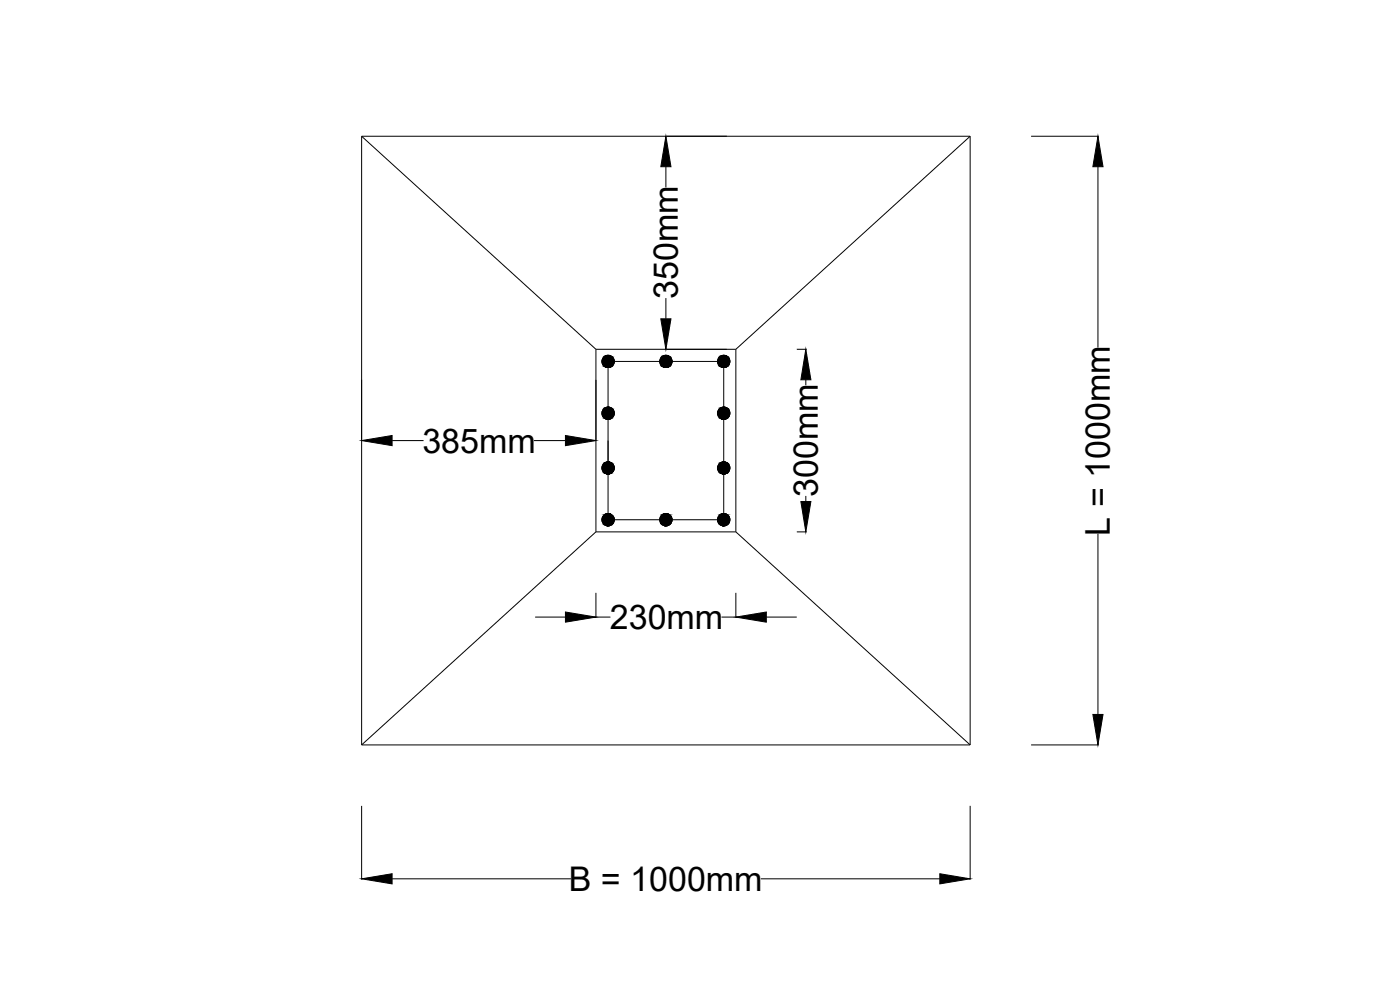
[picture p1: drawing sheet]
<svg xmlns="http://www.w3.org/2000/svg" width="420mm" height="297mm" viewBox="0 0 420 297" stroke-linecap="round" stroke-linejoin="round" font-family="sans-serif">
<defs><g id="words">
<g font-size="10.2">
<text x="203.4" y="89.7" transform="rotate(-90 203.4 89.7)">350mm</text>
<text x="126.8" y="135.8">385mm</text>
<text x="245.5" y="149.1" transform="rotate(-90 245.5 149.1)">300mm</text>
<text x="333.1" y="160.8" transform="rotate(-90 333.1 160.8)">L = 1000mm</text>
<text x="183" y="188.8">230mm</text>
<text x="170.7" y="267.3">B = 1000mm</text>
</g>
</g></defs>
<!-- layer: 0 -->
<g fill="none" stroke="#000" stroke-width=".3">
<path d="M108.5 40.9h182.7M108.5 40.9v182.6M108.5 40.9l70.3 63.9M199.8 50v6.2M291.2 40.9v182.6M291.2 40.9l-70.4 63.9M309.4 40.9h20.4M329.5 50v54.3M199.8 89.4v6.3M178.8 104.8h42M178.8 104.8v54.8M182.5 110.3v11.9"/>
<path d="M184.3 108.4h13.7M201.7 108.4h13.7M217.2 110.3v11.9M220.8 104.8v54.8M239.1 104.8h3M241.8 113.9v1.7M117.7 132.2h9.4M160.3 132.2h9.4M182.5 125.8v12.8M217.2 125.8v12.8M178.8 159.6h42M178.8 159.6l-70.3 63.9"/>
<path d="M182.5 142.3v11.8M184.3 155.9h13.7M201.7 155.9h13.7M217.2 142.3v11.8M220.8 159.6l70.4 63.9M239.1 159.6h3M241.8 148.8v1.7M178.8 177.9v7.5M220.8 177.9v7.5M329.5 160.1v54.3M160.6 185.2h9.1M178.8 185.2h4.4"/>
<path d="M216.5 185.2h4.3M230 185.2h9.1M108.5 223.5h182.7M309.4 223.5h20.4M108.5 241.8v22.1M291.2 241.8v22.1M117.7 263.7h53.7M228.3 263.7h53.8"/>
<circle cx="182.5" cy="108.4" r="1.84"/>
<circle cx="199.9" cy="108.4" r="1.84"/>
<circle cx="217.2" cy="108.4" r="1.84"/>
<circle cx="182.5" cy="124" r="1.84"/>
<circle cx="217.2" cy="124" r="1.84"/>
<circle cx="182.5" cy="140.4" r="1.84"/>
<circle cx="182.5" cy="155.9" r="1.84"/>
<circle cx="199.9" cy="155.9" r="1.84"/>
<circle cx="217.2" cy="155.9" r="1.84"/>
<circle cx="217.2" cy="140.4" r="1.84"/>
</g>
<g fill="#000" stroke="#000" stroke-width=".3">
<path d="M199.8 40.9l1.6 9.1h-3.1zM329.5 40.9l1.5 9.1h-3zM198.3 95.7h3.1l-1.6 9.1zM241.8 104.8l1.6 9.1h-3zM108.5 132.2l9.2-1.5v3zM169.7 130.7l9.1 1.5-9.1 1.5zM240.4 150.5h3l-1.6 9.1zM169.7 183.6l9.1 1.6-9.1 1.5zM220.8 185.2l9.2-1.6v3.1zM328 214.4h3l-1.5 9.1zM108.5 263.7l9.2-1.5v3zM282.1 262.2l9.1 1.5-9.1 1.5z"/>
<path d="M182.3 106.6l.7 .1zM182 106.7h1z"/>
<path d="M182 106.7l1.3 .1zM181.7 106.8h1.6z"/>
<path d="M182 110.2h1zM182 110.2l.7 .1z"/>
<path d="M181.7 106.8l1.9 .2zM181.4 107l.3-.2 1.9 .2z"/>
<path d="M181.7 110.1h1.6zM181.7 110.1l1.3 .1z"/>
<path d="M181.4 107l2.4 .2-.2-.2zM181.4 107l2.4 .2h-2.6z"/>
<path d="M181.4 109.9l1.9 .2 .3-.2zM181.4 109.9l1.9 .2z"/>
<path d="M181.2 107.2l2.9 .3-.3-.3zM181.2 107.2l2.9 .3h-3.1z"/>
<path d="M181.2 109.7l2.4 .2 .2-.2zM181.2 109.7l2.4 .2h-2.2z"/>
<path d="M181 107.5l3.2 .3-.1-.3zM181 107.5l3.2 .3h-3.4z"/>
<path d="M181 109.4l2.8 .3 .3-.3zM181 109.4l2.8 .3h-2.6z"/>
<path d="M180.8 107.8l3.5 .3-.1-.3zM180.8 107.8l3.5 .3h-3.6z"/>
<path d="M180.8 109.1l3.3 .3 .1-.3zM180.8 109.1l3.3 .3h-3.1z"/>
<path d="M180.7 108.1l3.6 .3v-.3zM180.7 108.1l3.6 .3h-3.6z"/>
<path d="M180.7 108.8l3.5 .3 .1-.3zM180.7 108.8l3.5 .3h-3.4z"/>
<path d="M180.7 108.4l3.6 .4v-.4zM180.7 108.4l3.6 .4h-3.6z"/>
<path d="M199.7 106.6l.6 .1zM199.3 106.7h1z"/>
<path d="M199.3 106.7l1.3 .1zM199 106.8h1.6z"/>
<path d="M199.3 110.2h1zM199.3 110.2l.7 .1z"/>
<path d="M199 106.8l1.9 .2zM198.7 107l.3-.2 1.9 .2z"/>
<path d="M199 110.1h1.6zM199 110.1l1.3 .1z"/>
<path d="M198.7 107l2.5 .2-.3-.2zM198.5 107.2l.2-.2 2.5 .2z"/>
<path d="M198.7 109.9l1.9 .2 .3-.2zM198.7 109.9l1.9 .2z"/>
<path d="M198.5 107.2l2.9 .3-.2-.3zM198.5 107.2l2.9 .3h-3.1z"/>
<path d="M198.5 109.7l2.4 .2 .3-.2zM198.5 109.7l2.4 .2h-2.2z"/>
<path d="M198.3 107.5l3.2 .3-.1-.3zM198.3 107.5l3.2 .3h-3.4z"/>
<path d="M198.3 109.4l2.9 .3 .2-.3zM198.3 109.4l2.9 .3h-2.7z"/>
<path d="M198.1 107.8l3.6 .3-.2-.3zM198.1 107.8l3.6 .3h-3.6z"/>
<path d="M198.1 109.1l3.3 .3 .1-.3zM198.1 109.1l3.3 .3h-3.1z"/>
<path d="M198.1 108.1l3.6 .3v-.3zM198.1 108.1l3.6 .3h-3.7z"/>
<path d="M198 108.4l3.7 .4v-.4zM198 108.4l3.7 .4h-3.6z"/>
<path d="M198.1 108.8l3.4 .3 .2-.3zM198.1 108.8l3.4 .3h-3.4z"/>
<path d="M217 106.6l.7 .1zM216.7 106.7h1z"/>
<path d="M216.7 106.7l1.3 .1zM216.4 106.8h1.6z"/>
<path d="M216.7 110.2h1zM216.7 110.2l.7 .1z"/>
<path d="M216.4 106.8l1.9 .2zM216.1 107l.3-.2 1.9 .2z"/>
<path d="M216.4 110.1h1.6zM216.4 110.1l1.3 .1z"/>
<path d="M216.1 107l2.5 .2-.3-.2zM215.8 107.2l.3-.2 2.5 .2z"/>
<path d="M216.1 109.9l1.9 .2 .3-.2zM216.1 109.9l1.9 .2z"/>
<path d="M215.8 107.2l3 .3-.2-.3zM215.8 107.2l3 .3h-3.2z"/>
<path d="M215.8 109.7l2.5 .2 .3-.2zM215.8 109.7l2.5 .2h-2.2z"/>
<path d="M215.6 107.5l3.3 .3-.1-.3zM215.6 107.5l3.3 .3h-3.4z"/>
<path d="M215.6 109.4l3 .3 .2-.3zM215.6 109.4l3 .3h-2.8z"/>
<path d="M215.5 107.8l3.5 .3-.1-.3zM215.5 107.8l3.5 .3h-3.6z"/>
<path d="M215.5 109.1l3.3 .3 .1-.3zM215.5 109.1l3.3 .3h-3.2z"/>
<path d="M215.4 108.1l3.6 .3v-.3zM215.4 108.1l3.6 .3h-3.6z"/>
<path d="M215.4 108.8l3.5 .3 .1-.3zM215.4 108.8l3.5 .3h-3.4z"/>
<path d="M215.4 108.4l3.6 .4v-.4zM215.4 108.4l3.6 .4h-3.6z"/>
<path d="M182.3 122.2h.7zM182 122.2h1z"/>
<path d="M182.3 138.6l.7 .1zM182 138.7h1z"/>
<path d="M182 122.2l1.3 .2zM181.7 122.4h1.6z"/>
<path d="M182 125.8h1zM182 125.8h.7z"/>
<path d="M182 138.7l1.3 .1zM181.7 138.8h1.6z"/>
<path d="M181.7 122.4l1.9 .1zM181.4 122.5l.3-.1 1.9 .1z"/>
<path d="M181.7 125.6h1.6zM181.7 125.6l1.3 .2z"/>
<path d="M181.7 138.8l1.9 .2zM181.4 139l.3-.2 1.9 .2z"/>
<path d="M181.4 122.5l2.4 .3-.2-.3zM181.4 122.5l2.4 .3h-2.6z"/>
<path d="M181.4 125.5l1.9 .1 .3-.1zM181.4 125.5l1.9 .1z"/>
<path d="M181.4 139l2.4 .2-.2-.2zM181.4 139l2.4 .2h-2.6z"/>
<path d="M181.2 122.8l2.9 .2-.3-.2zM181.2 122.8l2.9 .2h-3.1z"/>
<path d="M181.2 125.2l2.4 .3 .2-.3zM181.2 125.2l2.4 .3h-2.2z"/>
<path d="M181.2 139.2l2.9 .3-.3-.3zM181.2 139.2l2.9 .3h-3.1z"/>
<path d="M181 123l3.2 .3-.1-.3zM181 123l3.2 .3h-3.4z"/>
<path d="M181 125l2.8 .2 .3-.2zM181 125l2.8 .2h-2.6z"/>
<path d="M181 139.5l3.2 .3-.1-.3zM181 139.5l3.2 .3h-3.4z"/>
<path d="M180.8 123.3l3.5 .3-.1-.3zM180.8 123.3l3.5 .3h-3.6z"/>
<path d="M180.8 124.7l3.3 .3 .1-.3zM180.8 124.7l3.3 .3h-3.1z"/>
<path d="M180.8 139.8l3.5 .3-.1-.3zM180.8 139.8l3.5 .3h-3.6z"/>
<path d="M180.7 123.6l3.6 .4v-.4zM180.7 123.6l3.6 .4h-3.6z"/>
<path d="M180.7 124.3l3.5 .4 .1-.4zM180.7 124.3l3.5 .4h-3.4z"/>
<path d="M180.7 124l3.6 .3v-.3zM180.7 124l3.6 .3h-3.6z"/>
<path d="M217 122.2h.7zM216.7 122.2h1z"/>
<path d="M217 138.6l.7 .1zM216.7 138.7h1z"/>
<path d="M216.7 122.2l1.3 .2zM216.4 122.4h1.6z"/>
<path d="M216.7 125.8h1zM216.7 125.8h.7z"/>
<path d="M216.7 138.7l1.3 .1zM216.4 138.8h1.6z"/>
<path d="M216.4 122.4l1.9 .1zM216.1 122.5l.3-.1 1.9 .1z"/>
<path d="M216.4 125.6h1.6zM216.4 125.6l1.3 .2z"/>
<path d="M216.4 138.8l1.9 .2zM216.1 139l.3-.2 1.9 .2z"/>
<path d="M216.1 122.5l2.5 .3-.3-.3zM215.8 122.8l.3-.3 2.5 .3z"/>
<path d="M216.1 125.5l1.9 .1 .3-.1zM216.1 125.5l1.9 .1z"/>
<path d="M216.1 139l2.5 .2-.3-.2zM215.8 139.2l.3-.2 2.5 .2z"/>
<path d="M215.8 122.8l3 .2-.2-.2zM215.8 122.8l3 .2h-3.2z"/>
<path d="M215.8 125.2l2.5 .3 .3-.3zM215.8 125.2l2.5 .3h-2.2z"/>
<path d="M215.8 139.2l3 .3-.2-.3zM215.8 139.2l3 .3h-3.2z"/>
<path d="M215.6 123l3.3 .3-.1-.3zM215.6 123l3.3 .3h-3.4z"/>
<path d="M215.6 125l3 .2 .2-.2zM215.6 125l3 .2h-2.8z"/>
<path d="M215.6 139.5l3.3 .3-.1-.3zM215.6 139.5l3.3 .3h-3.4z"/>
<path d="M215.5 123.3l3.5 .3-.1-.3zM215.5 123.3l3.5 .3h-3.6z"/>
<path d="M215.5 124.7l3.3 .3 .1-.3zM215.5 124.7l3.3 .3h-3.2z"/>
<path d="M215.5 139.8l3.5 .3-.1-.3zM215.5 139.8l3.5 .3h-3.6z"/>
<path d="M215.4 123.6l3.6 .4v-.4zM215.4 123.6l3.6 .4h-3.6z"/>
<path d="M215.4 124.3l3.5 .4 .1-.4zM215.4 124.3l3.5 .4h-3.4z"/>
<path d="M215.4 124l3.6 .3v-.3zM215.4 124l3.6 .3h-3.6z"/>
<path d="M182.3 154.1l.7 .1zM182 154.2h1z"/>
<path d="M182 142.2h1zM182 142.2h.7z"/>
<path d="M182 154.2l1.3 .1zM181.7 154.3h1.6z"/>
<path d="M182 157.7h1zM182 157.7l.7 .1z"/>
<path d="M181.7 142.1h1.6zM181.7 142.1l1.3 .1z"/>
<path d="M181.7 154.3l1.9 .2-.3-.2zM181.4 154.5l.3-.2 1.9 .2z"/>
<path d="M181.7 157.6h1.6zM181.7 157.6l1.3 .1z"/>
<path d="M181.4 141.9l1.9 .2 .3-.2zM181.4 141.9l1.9 .2z"/>
<path d="M181.4 154.5l2.4 .2-.2-.2zM181.4 154.5l2.4 .2h-2.6z"/>
<path d="M181.4 157.4l1.9 .2 .3-.2zM181.4 157.4l1.9 .2h-1.6z"/>
<path d="M181.2 141.6l2.4 .3 .2-.3zM181.2 141.6l2.4 .3h-2.2z"/>
<path d="M181.2 154.7l2.9 .3-.3-.3zM181.2 154.7l2.9 .3h-3.1z"/>
<path d="M181.2 157.2l2.4 .2 .2-.2zM181.2 157.2l2.4 .2h-2.2z"/>
<path d="M181 141.4l2.8 .2 .3-.2zM181 141.4l2.8 .2h-2.6z"/>
<path d="M181 155l3.2 .3-.1-.3zM181 155l3.2 .3h-3.4z"/>
<path d="M181 156.9l2.8 .3 .3-.3zM181 156.9l2.8 .3h-2.6z"/>
<path d="M180.8 141.1l3.3 .3 .1-.3zM180.8 141.1l3.3 .3h-3.1z"/>
<path d="M180.8 155.3l3.5 .3-.1-.3zM180.8 155.3l3.5 .3h-3.6z"/>
<path d="M180.8 156.6l3.3 .3 .1-.3zM180.8 156.6l3.3 .3h-3.1z"/>
<path d="M180.7 140.1l3.6 .3v-.3zM180.7 140.1l3.6 .3h-3.6z"/>
<path d="M180.7 140.7l3.5 .4 .1-.4zM180.7 140.7l3.5 .4h-3.4z"/>
<path d="M180.7 155.6l3.6 .3v-.3zM180.7 155.6l3.6 .3h-3.6z"/>
<path d="M180.7 156.3l3.5 .3 .1-.3zM180.7 156.3l3.5 .3h-3.4z"/>
<path d="M180.7 140.4l3.6 .3v-.3zM180.7 140.4l3.6 .3h-3.6z"/>
<path d="M180.7 155.9l3.6 .4v-.4zM180.7 155.9l3.6 .4h-3.6z"/>
<path d="M199.7 154.1l.6 .1zM199.3 154.2h1z"/>
<path d="M199.3 154.2l1.3 .1zM199 154.3h1.6z"/>
<path d="M199.3 157.7h1zM199.3 157.7l.7 .1z"/>
<path d="M199 154.3l1.9 .2-.3-.2zM198.7 154.5l.3-.2 1.9 .2z"/>
<path d="M199 157.6h1.6zM199 157.6l1.3 .1z"/>
<path d="M198.7 154.5l2.5 .2-.3-.2zM198.5 154.7l.2-.2 2.5 .2z"/>
<path d="M198.7 157.4l1.9 .2 .3-.2zM198.7 157.4l1.9 .2h-1.6z"/>
<path d="M198.5 154.7l2.9 .3-.2-.3zM198.5 154.7l2.9 .3h-3.1z"/>
<path d="M198.5 157.2l2.4 .2 .3-.2zM198.5 157.2l2.4 .2h-2.2z"/>
<path d="M198.3 155l3.2 .3-.1-.3zM198.3 155l3.2 .3h-3.4z"/>
<path d="M198.3 156.9l2.9 .3 .2-.3zM198.3 156.9l2.9 .3h-2.7z"/>
<path d="M198.1 155.3l3.6 .3-.2-.3zM198.1 155.3l3.6 .3h-3.6z"/>
<path d="M198.1 156.6l3.3 .3 .1-.3zM198.1 156.6l3.3 .3h-3.1z"/>
<path d="M198.1 155.6l3.6 .3v-.3zM198.1 155.6l3.6 .3h-3.7z"/>
<path d="M198 155.9l3.7 .4v-.4zM198 155.9l3.7 .4h-3.6z"/>
<path d="M198.1 156.3l3.4 .3 .2-.3zM198.1 156.3l3.4 .3h-3.4z"/>
<path d="M217 154.1l.7 .1zM216.7 154.2h1z"/>
<path d="M216.7 142.2h1zM216.7 142.2h.7z"/>
<path d="M216.7 154.2l1.3 .1zM216.4 154.3h1.6z"/>
<path d="M216.7 157.7h1zM216.7 157.7l.7 .1z"/>
<path d="M216.4 142.1h1.6zM216.4 142.1l1.3 .1z"/>
<path d="M216.4 154.3l1.9 .2-.3-.2zM216.1 154.5l.3-.2 1.9 .2z"/>
<path d="M216.4 157.6h1.6zM216.4 157.6l1.3 .1z"/>
<path d="M216.1 141.9l1.9 .2 .3-.2zM216.1 141.9l1.9 .2z"/>
<path d="M216.1 154.5l2.5 .2-.3-.2zM215.8 154.7l.3-.2 2.5 .2z"/>
<path d="M216.1 157.4l1.9 .2 .3-.2zM216.1 157.4l1.9 .2h-1.6z"/>
<path d="M215.8 141.6l2.5 .3 .3-.3zM215.8 141.6l2.5 .3h-2.2z"/>
<path d="M215.8 154.7l3 .3-.2-.3zM215.8 154.7l3 .3h-3.2z"/>
<path d="M215.8 157.2l2.5 .2 .3-.2zM215.8 157.2l2.5 .2h-2.2z"/>
<path d="M215.6 141.4l3 .2 .2-.2zM215.6 141.4l3 .2h-2.8z"/>
<path d="M215.6 155l3.3 .3-.1-.3zM215.6 155l3.3 .3h-3.4z"/>
<path d="M215.6 156.9l3 .3 .2-.3zM215.6 156.9l3 .3h-2.8z"/>
<path d="M215.5 141.1l3.3 .3 .1-.3zM215.5 141.1l3.3 .3h-3.2z"/>
<path d="M215.5 155.3l3.5 .3-.1-.3zM215.5 155.3l3.5 .3h-3.6z"/>
<path d="M215.5 156.6l3.3 .3 .1-.3zM215.5 156.6l3.3 .3h-3.2z"/>
<path d="M215.4 140.1l3.6 .3v-.3zM215.4 140.1l3.6 .3h-3.6z"/>
<path d="M215.4 140.7l3.5 .4 .1-.4zM215.4 140.7l3.5 .4h-3.4z"/>
<path d="M215.4 155.6l3.6 .3v-.3zM215.4 155.6l3.6 .3h-3.6z"/>
<path d="M215.4 156.3l3.5 .3 .1-.3zM215.4 156.3l3.5 .3h-3.4z"/>
<path d="M215.4 140.4l3.6 .3v-.3zM215.4 140.4l3.6 .3h-3.6z"/>
<path d="M215.4 155.9l3.6 .4v-.4zM215.4 155.9l3.6 .4h-3.6z"/>
</g>
<use href="#words"/>
</svg>
